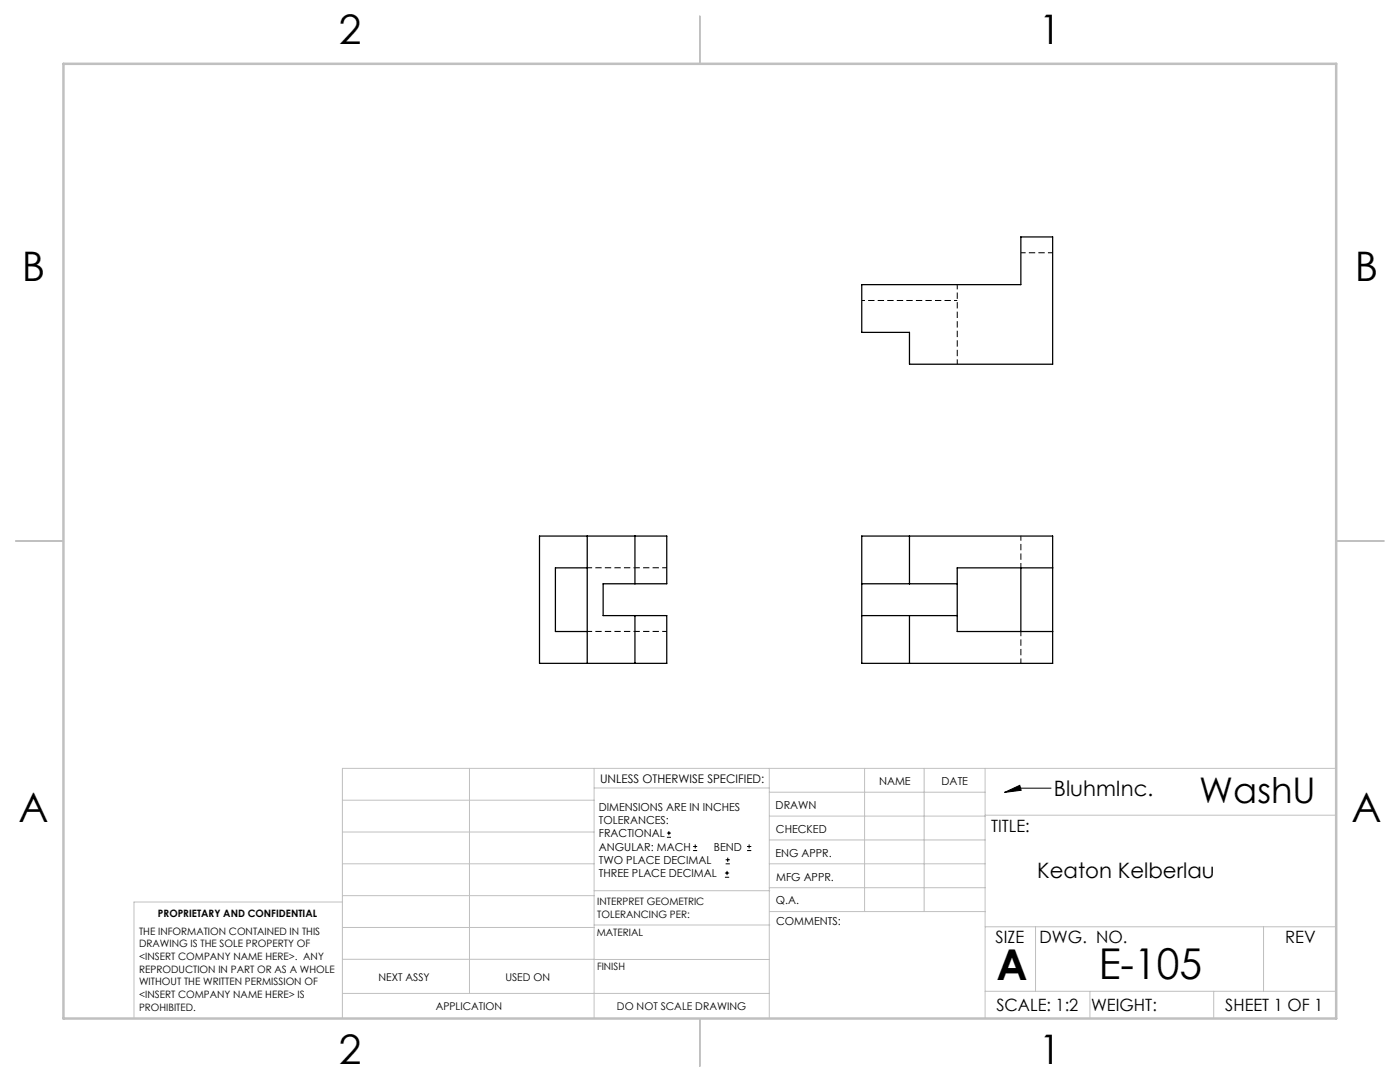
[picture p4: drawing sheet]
<svg xmlns="http://www.w3.org/2000/svg" width="279mm" height="216mm" viewBox="0 0 279 216" stroke-linecap="round" stroke-linejoin="round" font-family="sans-serif">
<defs><g id="words">
<g font-size="8.5">
<text x="198.9" y="195.5">A</text>
<text x="219.3" y="195.4">E-105</text>
</g>
<g font-size="8.1">
<text x="67.6" y="8.9">2</text>
<text x="207.3" y="8.9">1</text>
<text x="4.4" y="56.1">B</text>
<text x="270.4" y="56.1">B</text>
<text x="3.7" y="164.1">A</text>
<text x="269.7" y="164.1">A</text>
<text x="67.6" y="212.4">2</text>
<text x="207.3" y="212.4">1</text>
</g>
<text font-size="7.1" x="239.3" y="160.3">WashU</text>
<g font-size="4.2">
<text x="210.3" y="158.9">BluhmInc.</text>
<text x="207" y="175.2">Keaton Kelberlau</text>
</g>
<g font-size="3.4">
<text x="197.8" y="166">TITLE:</text>
<text x="198.7" y="188.1">SIZE</text>
<text x="207.5" y="188.1">DWG. NO.</text>
<text x="256.5" y="188.2">REV</text>
<text x="198.8" y="201.7">SCALE: 1:2</text>
<text x="217.7" y="201.8">WEIGHT:</text>
<text x="244.5" y="201.7">SHEET 1 OF 1</text>
</g>
<text font-size="2.4" x="119.8" y="156.2">UNLESS OTHERWISE SPECIFIED:</text>
<g font-size="2.2">
<text x="119.5" y="161.8">DIMENSIONS ARE IN INCHES</text>
<text x="154.8" y="161.4">DRAWN</text>
<text x="175.4" y="156.6">NAME</text>
<text x="187.9" y="156.7">DATE</text>
<text x="119.5" y="164.4">TOLERANCES:</text>
<text x="119.5" y="167.1">FRACTIONAL</text>
<text x="154.9" y="166.3">CHECKED</text>
<text x="119.5" y="169.7">ANGULAR: MACH</text>
<text x="119.5" y="172.4">TWO PLACE DECIMAL</text>
<text x="142.5" y="169.7">BEND</text>
<text x="154.8" y="170.9">ENG APPR.</text>
<text x="119.5" y="175">THREE PLACE DECIMAL</text>
<text x="154.9" y="175.7">MFG APPR.</text>
<text x="154.9" y="180.4">Q.A.</text>
<text x="154.9" y="184.6">COMMENTS:</text>
</g>
<g font-size="2.1">
<text x="75.5" y="195.7">NEXT ASSY</text>
<text x="100.9" y="195.7">USED ON</text>
<text x="86.9" y="201.5">APPLICATION</text>
<text x="123.1" y="201.6">DO NOT SCALE DRAWING</text>
</g>
<g font-size="2">
<text x="31.5" y="182.9">PROPRIETARY AND CONFIDENTIAL</text>
<text x="119.2" y="180.6">INTERPRET GEOMETRIC</text>
<text x="119.2" y="183.1">TOLERANCING PER:</text>
<text x="27.8" y="186.5">THE INFORMATION CONTAINED IN THIS</text>
<text x="27.8" y="189">DRAWING IS THE SOLE PROPERTY OF</text>
<text x="27.8" y="191.6">&lt;INSERT COMPANY NAME HERE&gt;. ANY</text>
<text x="119.1" y="186.7">MATERIAL</text>
<text x="27.8" y="194.1">REPRODUCTION IN PART OR AS A WHOLE</text>
<text x="27.8" y="196.6">WITHOUT THE WRITTEN PERMISSION OF</text>
<text x="119.1" y="193.5">FINISH</text>
<text x="27.8" y="199.1">&lt;INSERT COMPANY NAME HERE&gt; IS</text>
<text x="27.8" y="201.7">PROHIBITED.</text>
</g>
</g></defs>
<path d="M191 56.8v15.9M210.1 50.4h-6.4M117.2 113.3h15.9M203.7 113.3v-6.4M117.2 126h15.9M203.7 132.3v-6.3" fill="none" stroke="#000" stroke-width=".2" stroke-dasharray="1.3 .6" stroke-dashoffset=".3" stroke-linecap="butt"/>
<g fill="none" stroke="#000" stroke-width=".25">
<path d="M172 56.8h31.7v-9.5h6.4v25.4h-28.6v-6.4h-9.5zM107.7 107h25.4v9.5h-12.7v6.3h12.7v9.6h-25.4zM117.2 113.3h-6.4v12.7h6.4M117.2 107v25.4M126.7 107v9.5M172 107h38.1v25.4h-38.1zM172 116.5h19M181.5 107v9.5M203.7 113.3v12.7M210.1 113.3h-19.1v12.7h19.1M126.7 122.8v9.6M172 122.8h19"/>
<path d="M181.5 122.8v9.6"/>
</g>
<path d="M172 60h19" fill="none" stroke="#000" stroke-width=".2" stroke-dasharray="1.3 .6" stroke-dashoffset=".6" stroke-linecap="butt"/>
<g fill="none" stroke="#000" stroke-width=".2">
<path d="M200.5 158.1l3-1.4 .3 1zM209.8 157.3h-6.4l-2.9 .8M133.1 167.1h.8M133.1 166.2h.8M133.5 165.8v.9M138.3 169.7h.8M138.3 168.9h.8M138.7 168.5v.8M144.7 175h.8M144.7 174.2h.8M144.8 172.4h.9M144.8 171.6h.9"/>
<path d="M145.1 173.8v.8M145.2 171.1v.9M149.1 169.7h.8M149.1 168.9h.8M149.5 168.5v.8"/>
</g>
<g fill="none" stroke="#c0c0c0" stroke-width=".2">
<path d="M68.3 159.7h50.3M93.7 153.3v44.9M118.6 153.3v49.9M118.6 157.2h34.9M153.5 153.3v49.9M153.5 158.1h43.1M172.5 153.3v28.6M184.4 153.3v28.6M196.6 153.3v49.9M266.7 153.3h-198.4v49.9M68.3 178.7h50.3M68.3 172.4h50.3"/>
<path d="M68.3 166h50.3M68.3 180h-41.6v23.2M118.6 177.7h35M153.5 167.6h43.1M153.5 162.8h43.1M153.5 172.4h43.1M153.5 177.1h43.1M196.6 162.7h70.1M68.3 198.2h85.2M68.3 191.4l85.2 .1M68.3 185.1h50.3M118.6 184.6h35"/>
<path d="M153.6 181.9h43M196.6 197.8h70.1M196.6 184.9h70.1M206.7 184.9v12.9M217.5 197.8v5.4M242.2 197.8v5.4M252.2 184.9v12.9"/>
</g>
<path d="M139.7 3.2v9.5M3.1 107.9h9.6M266.7 107.9h9.5M139.7 203.2v9.6" fill="none" stroke="#c0c0c0" stroke-width=".25"/>
<path d="M12.7 12.7h254v190.5h-254z" fill="none" stroke="#c0c0c0" stroke-width=".5"/>
<path d="M200.5 158.1l3-1.4 .3 1z" fill="#000"/>
<use href="#words"/>
</svg>
